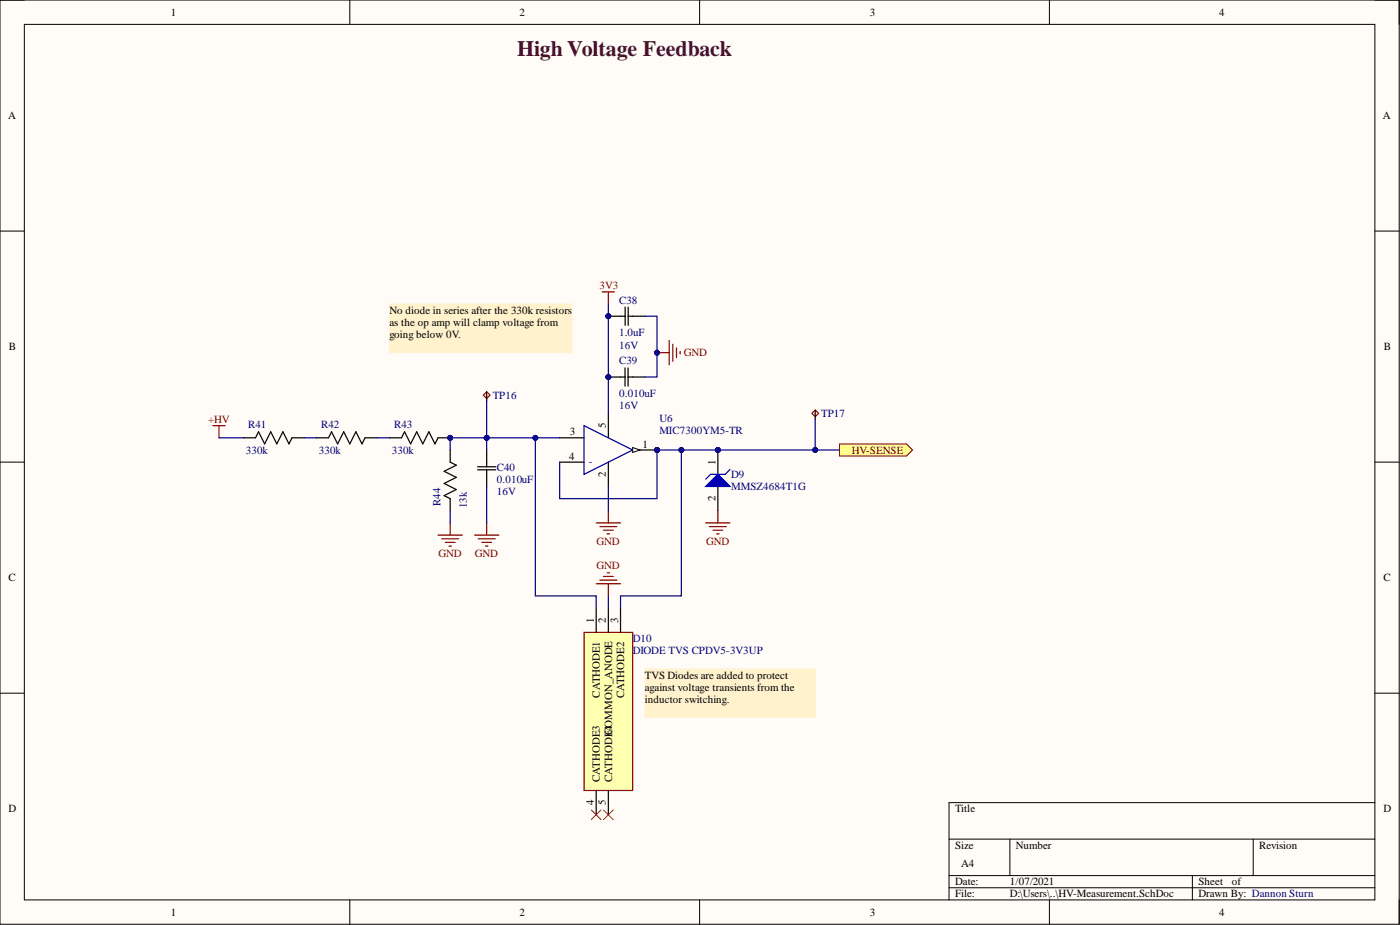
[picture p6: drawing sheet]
<svg xmlns="http://www.w3.org/2000/svg" width="292mm" height="193mm" viewBox="0 0 292 193" stroke-linecap="round" stroke-linejoin="round" font-family="sans-serif">
<defs><g id="words">
<text font-size="4.6" fill="#4c1130" x="107.9" y="11.7">High Voltage Feedback</text>
<g font-size="2.3">
<text x="35.6" y="3.3">1</text>
<text x="108.4" y="3.3">2</text>
<text x="181.5" y="3.3">3</text>
<text x="254.4" y="3.3">4</text>
<text x="1.7" y="24.9">A</text>
<text x="288.6" y="24.9">A</text>
<text x="81.2" y="65.5">No diode in series after the 330k resistors</text>
<text x="81.2" y="68">as the op amp will clamp voltage from</text>
<text x="81.2" y="70.5">going below 0V.</text>
<text x="1.9" y="73.1">B</text>
<text x="288.7" y="73.1">B</text>
<text x="126.4" y="89.3" transform="rotate(-90 126.4 89.3)">5</text>
<text x="118.7" y="95.9">4</text>
<text x="118.9" y="90.8">3</text>
<text x="134" y="93.4">1</text>
<text x="126.4" y="99.5" transform="rotate(-90 126.4 99.5)">2</text>
<text x="149.3" y="96.9" transform="rotate(-90 149.3 96.9)">1</text>
<text x="149.3" y="104.5" transform="rotate(-90 149.3 104.5)">2</text>
<text x="1.8" y="121.3">C</text>
<text x="288.6" y="121.3">C</text>
<text x="123.9" y="129.9" transform="rotate(-90 123.9 129.9)">1</text>
<text x="126.4" y="129.9" transform="rotate(-90 126.4 129.9)">2</text>
<text x="129" y="129.9" transform="rotate(-90 129 129.9)">3</text>
<text x="134.5" y="141.6">TVS Diodes are added to protect</text>
<text x="125.2" y="145.5" transform="rotate(-90 125.2 145.5)">CATHODE1</text>
<text x="130.2" y="145.7" transform="rotate(-90 130.2 145.7)">CATHODE2</text>
<text x="134.5" y="144.1">against voltage transients from the</text>
<text x="134.5" y="146.6">i</text>
<text x="135.1" y="146.6">nductor switching.</text>
<text x="125.2" y="163.1" transform="rotate(-90 125.2 163.1)">CATHODE3</text>
<text x="126.4" y="168" transform="rotate(-90 126.4 168)">5</text>
<text x="127.7" y="163.1" transform="rotate(-90 127.7 163.1)">CATHODEC4OMMON_ANODE</text>
<text x="1.8" y="169.5">D</text>
<text x="123.9" y="168" transform="rotate(-90 123.9 168)">4</text>
<text x="199.3" y="169.5">Title</text>
<text x="288.6" y="169.5">D</text>
<text x="199.3" y="177.1">Size</text>
<text x="212" y="177.1">Number</text>
<text x="262.7" y="177.1">Revision</text>
<text x="199.3" y="184.7">Date:</text>
<text x="200.5" y="180.9">A4</text>
<text x="210.7" y="184.7">1/07/2021</text>
<text x="250" y="184.7">Sheet</text>
<text x="257" y="184.7">of</text>
<text x="35.6" y="191">1</text>
<text x="108.4" y="191">2</text>
<text x="181.5" y="191">3</text>
<text x="199.3" y="187.2">File:</text>
<text x="210.7" y="187.2">D:\Users\..\HV-Measurement.SchDoc</text>
<text x="250" y="187.2">Drawn By: Dannon Sturn</text>
<text x="254.4" y="191">4</text>
</g>
<g font-size="2.3" fill="#800000">
<text x="125.1" y="60.4">3V3</text>
<text x="142.7" y="74.3">GND</text>
<text x="43.4" y="88.3">+HV</text>
<text x="177.7" y="94.6">HV-SENSE</text>
<text x="124.5" y="113.7">GND</text>
<text x="147.3" y="113.7">GND</text>
<text x="91.5" y="116.2">GND</text>
<text x="99.1" y="116.2">GND</text>
<text x="124.5" y="118.7">GND</text>
</g>
<g font-size="2.3" fill="#000080">
<text x="129.2" y="63.3">C38</text>
<text x="129.2" y="70.2">1.0uF</text>
<text x="129.2" y="72.7">16V</text>
<text x="129.2" y="76">C39</text>
<text x="102.8" y="83.2">TP16</text>
<text x="129.2" y="82.9">0.010uF</text>
<text x="51.8" y="89.3">R41</text>
<text x="67" y="89.3">R42</text>
<text x="82.2" y="89.3">R43</text>
<text x="129.2" y="85.4">16V</text>
<text x="137.6" y="88">U6</text>
<text x="171.4" y="87">TP17</text>
<text x="51.3" y="94.8">330k</text>
<text x="66.5" y="94.8">330k</text>
<text x="81.7" y="94.8">330k</text>
<text x="137.6" y="90.6">MIC7300YM5-TR</text>
<text x="103.7" y="100.7">0.010uF</text>
<text x="103.7" y="98.2">C40</text>
<text x="122.9" y="96.9">-</text>
<text x="152.6" y="99.7">D9</text>
<text x="91.9" y="105.5" transform="rotate(-90 91.9 105.5)">R44</text>
<text x="97.4" y="106.1" transform="rotate(-90 97.4 106.1)">13k</text>
<text x="103.7" y="103.3">16V</text>
<text x="152.6" y="102.2">MMSZ4684T1G</text>
<text x="132" y="134">D10</text>
<text x="132" y="136.5">DIODE TVS CPDV5-3V3UP</text>
</g>
</g></defs>
<path d="M0 0h291.9v192.8h-291.9z" fill-rule="evenodd" fill="#fffcf8"/>
<path d="M0 0h291.9v192.8h-291.9z" fill="none" stroke="#000" stroke-width=".21"/>
<path d="M5.1 5.1h281.8v182.6h-281.8z" fill-rule="evenodd" fill="#fffcf8"/>
<g fill="none" stroke="#000" stroke-width=".21">
<path d="M0 0h5.1M5.1 5.1h281.8v182.6h-281.8zM73 0v5.1M146 0v5.1M219 0v5.1M286.9 0h5v5.1M0 48.2h5.1M286.9 48.2h5M0 96.4h5.1M286.9 96.4h5M0 144.6h5.1M286.9 144.6h5"/>
<path d="M198 175.1h88.9M210.7 175.1v7.6M261.5 175.1v7.6M286.9 167.4h-88.9v20.3M73 187.7v5.1M146 187.7v5.1M198 182.7h88.9M198 185.2h88.9M219 187.7v5.1M248.8 182.7v5M291.9 187.7v5.1"/>
</g>
<path d="M50.8 91.3h2.5l.6-1.2 1.3 2.5 1.3-2.5 1.3 2.5 1.2-2.5 1.3 2.5 .6-1.3h2.6M66 91.3h2.5l.7-1.2 1.2 2.5 1.3-2.5 1.3 2.5 1.3-2.5 1.2 2.5 .7-1.3h2.5M81.2 91.3h2.6l.6-1.2 1.3 2.5 1.2-2.5 1.3 2.5 1.3-2.5 1.3 2.5 .6-1.3h2.5" fill="none" stroke="#000" stroke-width=".25"/>
<g fill="none" stroke="#800000" stroke-width=".25">
<path d="M125.7 60.9h2.5M126.9 60.9v2.5M44.4 88.8h2.6M45.7 88.8v2.5M91.4 111.6h5.1M92.2 112.4h3.5M92.9 113.2h2M93.7 113.9h.5M93.9 109.1v2.5M124.4 109.1h5.1M125.2 109.9h3.5M125.9 110.6h2"/>
<path d="M126.7 111.4h.5M126.9 106.6v2.5"/>
</g>
<path d="M175.2 92.6h13.9l1.3 1.3-1.3 1.2h-13.9z" fill-rule="evenodd" fill="#ffff80"/>
<path d="M175.2 92.6h13.9l1.3 1.3-1.3 1.2h-13.9z" fill="none" stroke="#800000" stroke-width=".21"/>
<circle cx="126.9" cy="66" r=".51" fill="#000080"/>
<circle cx="126.9" cy="66" r=".51" fill="none" stroke="#000080" stroke-width=".21"/>
<path d="M126.9 66h3.5M130.4 64.1v3.8M131.1 66h3.4M131.1 64.1v3.8" fill="none" stroke="#000" stroke-width=".25"/>
<circle cx="126.9" cy="66" r=".51" fill="#000080"/>
<circle cx="126.9" cy="66" r=".51" fill="none" stroke="#000080" stroke-width=".21"/>
<path d="M137.1 73.6h2.5M139.6 71v5.1M140.4 71.8v3.6M141.1 72.6v2M141.9 73.3v.5" fill="none" stroke="#800000" stroke-width=".25"/>
<circle cx="137.1" cy="73.6" r=".51" fill="#000080"/>
<circle cx="137.1" cy="73.6" r=".51" fill="none" stroke="#000080" stroke-width=".21"/>
<path d="M93.9 93.9v2.5l1.3 .7-2.5 1.2 2.5 1.3-2.5 1.3 2.5 1.2-2.5 1.3 1.2 .6v2.6" fill="none" stroke="#000" stroke-width=".25"/>
<circle cx="126.9" cy="78.7" r=".51" fill="#000080"/>
<circle cx="126.9" cy="78.7" r=".51" fill="none" stroke="#000080" stroke-width=".21"/>
<path d="M126.9 78.7h3.5M130.4 76.8v3.8M131 78.7h1M131 76.8v3.8" fill="none" stroke="#000" stroke-width=".25"/>
<circle cx="126.9" cy="78.7" r=".51" fill="#000080"/>
<circle cx="126.9" cy="78.7" r=".51" fill="none" stroke="#000080" stroke-width=".21"/>
<path d="M132 78.7h2.5" fill="none" stroke="#000" stroke-width=".25"/>
<path d="M134.5 139.5h35.6v10.2h-35.6z" fill-rule="evenodd" fill="#fff2cc"/>
<path d="M134.5 139.5h35.6v10.2h-35.6z" fill="none" stroke="#fff2cc" stroke-width=".21"/>
<path d="M81.2 63.4h38.1v10.2h-38.1z" fill-rule="evenodd" fill="#fff2cc"/>
<path d="M81.2 63.4h38.1v10.2h-38.1z" fill="none" stroke="#fff2cc" stroke-width=".21"/>
<path d="M126.7 119.5h.5M124.4 121.8h5.1M125.2 121h3.5M125.9 120.3h2M126.9 121.8v2.5" fill="none" stroke="#800000" stroke-width=".25"/>
<path d="M121.9 131.9h10.1v33h-10.1z" fill-rule="evenodd" fill="#ffffb0"/>
<path d="M121.9 131.9h10.1v33h-10.1z" fill="none" stroke="#800000" stroke-width=".25"/>
<path d="M124.4 126.9v5M126.9 126.9v5M129.5 126.9v5M124.4 164.9v5.1M126.9 164.9v5.1" fill="none" stroke="#000" stroke-width=".25"/>
<path d="M123.4 169l2 2M125.4 169l-2 2M125.9 169l2 2M127.9 169l-2 2" fill="none" stroke="#f00" stroke-width=".21"/>
<circle cx="149.8" cy="93.9" r=".51" fill="#000080"/>
<circle cx="149.8" cy="93.9" r=".51" fill="none" stroke="#000080" stroke-width=".21"/>
<path d="M149.8 93.9v5" fill="none" stroke="#000" stroke-width=".25"/>
<circle cx="149.8" cy="93.9" r=".51" fill="#000080"/>
<circle cx="149.8" cy="93.9" r=".51" fill="none" stroke="#000080" stroke-width=".21"/>
<path d="M149.8 101.5v5.1" fill="none" stroke="#000" stroke-width=".25"/>
<path d="M147.2 101.5l2.6-2.6 2.5 2.6z" fill="#00f"/>
<path d="M152.3 97.9l-1 1h-3l-1.1 1.1M147.2 101.5l2.6-2.6 2.5 2.6z" fill="none" stroke="#00f" stroke-width=".25"/>
<path d="M147.2 109.1h5.1M148 109.9h3.6M148.8 110.6h2M149.5 111.4h.5M149.8 106.6v2.5" fill="none" stroke="#800000" stroke-width=".25"/>
<circle cx="137.1" cy="93.9" r=".51" fill="#000080"/>
<circle cx="137.1" cy="93.9" r=".51" fill="none" stroke="#000080" stroke-width=".21"/>
<path d="M121.9 88.8l10.1 5.1-10.1 5z" fill="none" stroke="#00f" stroke-width=".25"/>
<path d="M116.8 91.3h5.1M116.8 96.4h5.1M132 93.9h5.1" fill="none" stroke="#000" stroke-width=".25"/>
<path d="M132 93.4l1.5 .5-1.5 .5z" fill="#f8fcff"/>
<path d="M132 93.4l1.5 .5-1.5 .5z" fill="none" stroke="#000" stroke-width=".21"/>
<circle cx="137.1" cy="93.9" r=".51" fill="#000080"/>
<circle cx="137.1" cy="93.9" r=".51" fill="none" stroke="#000080" stroke-width=".21"/>
<path d="M99.6 97.4h3.8M99.6 98h3.8M101.5 81.7v2M101.5 93.9v3.5M101.5 98v3.5M126.9 86.3v5M126.9 96.4v5.1M170.1 85.5v2" fill="none" stroke="#000" stroke-width=".25"/>
<path d="M99 111.6h5.1M99.8 112.4h3.5M100.5 113.2h2.1M101.3 113.9h.5M101.5 109.1v2.5" fill="none" stroke="#800000" stroke-width=".25"/>
<path d="M100.8 82.4l.7-.7 .7 .7-.7 .7zM169.4 86.2l.7-.7 .7 .7-.7 .7z" fill="none" stroke="#f00" stroke-width=".25"/>
<path d="M170.1 87.5v6.4" fill="none" stroke="#000080" stroke-width=".25"/>
<circle cx="170.1" cy="93.9" r=".51" fill="#000080"/>
<circle cx="170.1" cy="93.9" r=".51" fill="none" stroke="#000080" stroke-width=".21"/>
<path d="M45.7 91.3h5.1M63.5 91.3h2.5M78.7 91.3h2.5M93.9 91.3v2.6M93.9 106.6v2.5" fill="none" stroke="#000080" stroke-width=".25"/>
<circle cx="93.9" cy="91.3" r=".51" fill="#000080"/>
<circle cx="93.9" cy="91.3" r=".51" fill="none" stroke="#000080" stroke-width=".21"/>
<path d="M93.9 91.3h17.8" fill="none" stroke="#000080" stroke-width=".25"/>
<circle cx="93.9" cy="91.3" r=".51" fill="#000080"/>
<circle cx="93.9" cy="91.3" r=".51" fill="none" stroke="#000080" stroke-width=".21"/>
<circle cx="101.5" cy="91.3" r=".51" fill="#000080"/>
<circle cx="101.5" cy="91.3" r=".51" fill="none" stroke="#000080" stroke-width=".21"/>
<circle cx="111.7" cy="91.3" r=".51" fill="#000080"/>
<circle cx="111.7" cy="91.3" r=".51" fill="none" stroke="#000080" stroke-width=".21"/>
<path d="M116.8 91.3h-5.1v33h12.7v2.6" fill="none" stroke="#000080" stroke-width=".25"/>
<circle cx="111.7" cy="91.3" r=".51" fill="#000080"/>
<circle cx="111.7" cy="91.3" r=".51" fill="none" stroke="#000080" stroke-width=".21"/>
<path d="M116.8 96.4v7.6h20.3v-10.1h5.1v30.4h-12.7v2.6" fill="none" stroke="#000080" stroke-width=".25"/>
<circle cx="137.1" cy="93.9" r=".51" fill="#000080"/>
<circle cx="137.1" cy="93.9" r=".51" fill="none" stroke="#000080" stroke-width=".21"/>
<circle cx="142.2" cy="93.9" r=".51" fill="#000080"/>
<circle cx="142.2" cy="93.9" r=".51" fill="none" stroke="#000080" stroke-width=".21"/>
<path d="M134.5 66h2.6v12.7h-2.6" fill="none" stroke="#000080" stroke-width=".25"/>
<circle cx="137.1" cy="73.6" r=".51" fill="#000080"/>
<circle cx="137.1" cy="73.6" r=".51" fill="none" stroke="#000080" stroke-width=".21"/>
<path d="M142.2 93.9h33" fill="none" stroke="#000080" stroke-width=".25"/>
<circle cx="142.2" cy="93.9" r=".51" fill="#000080"/>
<circle cx="142.2" cy="93.9" r=".51" fill="none" stroke="#000080" stroke-width=".21"/>
<circle cx="149.8" cy="93.9" r=".51" fill="#000080"/>
<circle cx="149.8" cy="93.9" r=".51" fill="none" stroke="#000080" stroke-width=".21"/>
<circle cx="170.1" cy="93.9" r=".51" fill="#000080"/>
<circle cx="170.1" cy="93.9" r=".51" fill="none" stroke="#000080" stroke-width=".21"/>
<path d="M101.5 91.3v2.6M101.5 101.5v7.6" fill="none" stroke="#000080" stroke-width=".25"/>
<circle cx="101.5" cy="91.3" r=".51" fill="#000080"/>
<circle cx="101.5" cy="91.3" r=".51" fill="none" stroke="#000080" stroke-width=".21"/>
<path d="M101.5 83.7v7.6" fill="none" stroke="#000080" stroke-width=".25"/>
<circle cx="101.5" cy="91.3" r=".51" fill="#000080"/>
<circle cx="101.5" cy="91.3" r=".51" fill="none" stroke="#000080" stroke-width=".21"/>
<path d="M126.9 63.4v22.9M126.9 101.5v5.1M126.9 124.3v2.6" fill="none" stroke="#000080" stroke-width=".25"/>
<circle cx="126.9" cy="66" r=".51" fill="#000080"/>
<circle cx="126.9" cy="66" r=".51" fill="none" stroke="#000080" stroke-width=".21"/>
<circle cx="126.9" cy="78.7" r=".51" fill="#000080"/>
<circle cx="126.9" cy="78.7" r=".51" fill="none" stroke="#000080" stroke-width=".21"/>
<use href="#words"/>
</svg>
